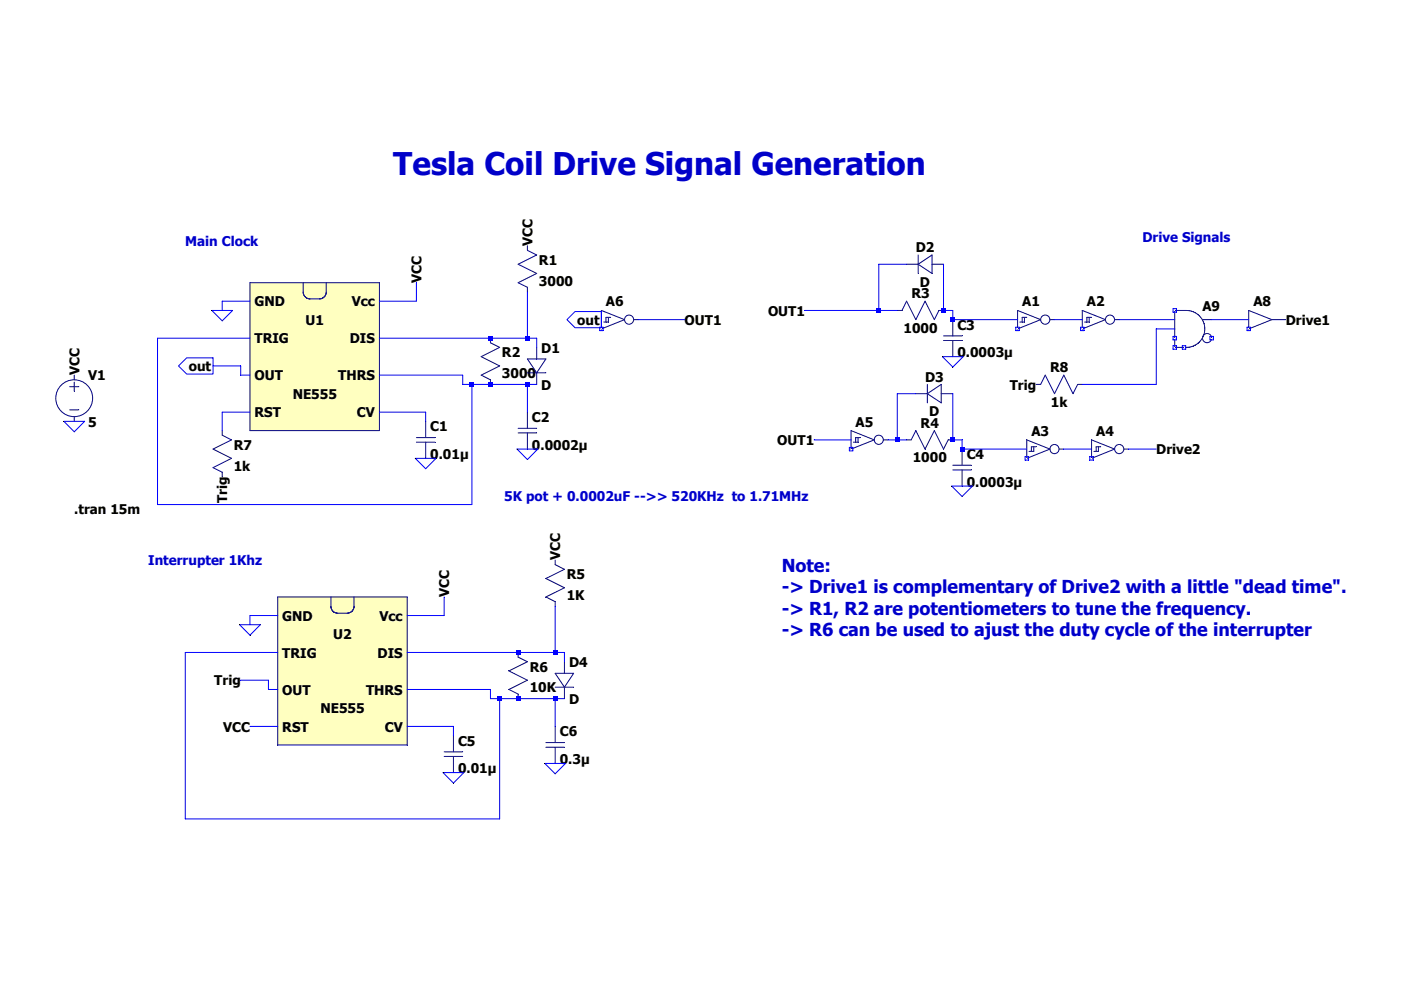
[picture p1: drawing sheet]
<svg xmlns="http://www.w3.org/2000/svg" width="297mm" height="210mm" viewBox="0 0 297 210" stroke-linecap="round" stroke-linejoin="round" font-family="sans-serif">
<defs><g id="words">
<text font-size="6.6" fill="#0000c8" x="83.4" y="37.1">Tesla Coil Drive Signal Generation</text>
<g font-size="3.8" fill="#0000c8">
<text x="165.7" y="121.3">Note:</text>
<text x="165.7" y="125.8">-&gt; Drive1 is complementary of Drive2 with a little &quot;dead time&quot;.</text>
<text x="165.7" y="130.3">-&gt; R1, R2 are potentiometers to tune the frequency.</text>
<text x="165.7" y="134.9">-&gt; R6 can be used to ajust the duty cycle of the interrupter</text>
</g>
<g font-size="2.8" fill="#0000c8">
<text x="39.3" y="52.3">Main Clock</text>
<text x="242.2" y="51.3">Drive Signals</text>
<text x="106.9" y="106.2">5K pot + 0.0002uF --&gt;&gt; 520KHz to 1.71MHz</text>
<text x="31.4" y="119.9">Interrupter 1Khz</text>
</g>
<g font-size="2.8">
<text x="112.9" y="52.1" transform="rotate(-90 112.9 52.1)">VCC</text>
<text x="194.2" y="53.5">D2</text>
<text x="89.4" y="60" transform="rotate(-90 89.4 60)">VCC</text>
<text x="114.3" y="56.2">R1</text>
<text x="54" y="65">GND</text>
<text x="74.6" y="65">Vcc</text>
<text x="114.3" y="60.6">3000</text>
<text x="128.5" y="65">A6</text>
<text x="193.2" y="63.3">R3</text>
<text x="195" y="60.8">D</text>
<text x="216.7" y="65">A1</text>
<text x="230.4" y="65">A2</text>
<text x="254.9" y="66">A9</text>
<text x="265.7" y="65">A8</text>
<text x="64.8" y="68.9">U1</text>
<text x="122.4" y="68.9">out</text>
<text x="145.2" y="68.9">OUT1</text>
<text x="162.8" y="67">OUT1</text>
<text x="191.6" y="70.6">1000</text>
<text x="203" y="69.9">C3</text>
<text x="272.6" y="68.9">Drive1</text>
<text x="54" y="72.9">TRIG</text>
<text x="74.2" y="72.9">DIS</text>
<text x="106.4" y="75.8">R2</text>
<text x="114.8" y="74.8">D1</text>
<text x="203" y="75.8">0.0003µ</text>
<text x="16.8" y="79.6" transform="rotate(-90 16.8 79.6)">VCC</text>
<text x="18.7" y="80.7">V1</text>
<text x="40" y="78.7">out</text>
<text x="54" y="80.7">OUT</text>
<text x="71.7" y="80.7">THRS</text>
<text x="106.4" y="80.2">3000</text>
<text x="114.8" y="82.7">D</text>
<text x="196.1" y="80.9">D3</text>
<text x="214.1" y="82.7">Trig</text>
<text x="222.6" y="79">R8</text>
<text x="54" y="88.5">RST</text>
<text x="62.1" y="84.6">NE555</text>
<text x="75.7" y="88.5">CV</text>
<text x="112.8" y="89.5">C2</text>
<text x="197" y="88.3">D</text>
<text x="222.8" y="86.3">1k</text>
<text x="18.7" y="90.5">5</text>
<text x="49.6" y="95.4">R7</text>
<text x="91.2" y="91.5">C1</text>
<text x="112.8" y="95.4">0.0002µ</text>
<text x="164.8" y="94.4">OUT1</text>
<text x="181.4" y="90.5">A5</text>
<text x="195.2" y="90.7">R4</text>
<text x="218.7" y="92.5">A3</text>
<text x="232.4" y="92.5">A4</text>
<text x="49.6" y="99.8">1k</text>
<text x="91.2" y="97.4">0.01µ</text>
<text x="193.5" y="98.1">1000</text>
<text x="205" y="97.4">C4</text>
<text x="245.1" y="96.4">Drive2</text>
<text x="48.2" y="106.8" transform="rotate(-90 48.2 106.8)">Trig</text>
<text x="205" y="103.3">0.0003µ</text>
<text x="15.7" y="109.1">.tran 15m</text>
<text x="118.8" y="118.8" transform="rotate(-90 118.8 118.8)">VCC</text>
<text x="120.2" y="122.9">R5</text>
<text x="59.9" y="131.7">GND</text>
<text x="80.5" y="131.7">Vcc</text>
<text x="95.2" y="126.6" transform="rotate(-90 95.2 126.6)">VCC</text>
<text x="120.2" y="127.3">1K</text>
<text x="70.7" y="135.6">U2</text>
<text x="59.9" y="139.5">TRIG</text>
<text x="80" y="139.5">DIS</text>
<text x="112.3" y="142.5">R6</text>
<text x="120.6" y="141.5">D4</text>
<text x="45.4" y="145.4">Trig</text>
<text x="59.9" y="147.4">OUT</text>
<text x="77.6" y="147.4">THRS</text>
<text x="112.3" y="146.9">10K</text>
<text x="120.6" y="149.3">D</text>
<text x="47.3" y="155.2">VCC</text>
<text x="59.9" y="155.2">RST</text>
<text x="67.9" y="151.3">NE555</text>
<text x="81.6" y="155.2">CV</text>
<text x="97.1" y="158.1">C5</text>
<text x="118.7" y="156.2">C6</text>
<text x="97.1" y="164">0.01µ</text>
<text x="118.7" y="162.1">0.3µ</text>
</g>
</g></defs>
<path d="M53 60h27.5v31.3h-27.5z" fill="#ffffc0"/>
<path d="M53 60h27.5" fill="none" stroke="#00007e" stroke-width=".21"/>
<path d="M80.5 60v31.3" fill="none" stroke="#00007e" stroke-width=".21"/>
<path d="M53 91.3h27.5" fill="none" stroke="#00007e" stroke-width=".21"/>
<path d="M53 60v31.3" fill="none" stroke="#00007e" stroke-width=".21"/>
<path d="M64.3 60v1.9" fill="none" stroke="#00007e" stroke-width=".21"/>
<path d="M69.2 60v1.9" fill="none" stroke="#00007e" stroke-width=".21"/>
<path d="M65.7 63.4h2" fill="none" stroke="#00007e" stroke-width=".21"/>
<path d="M65.7 63.4h.1" fill="none" stroke="#00007e" stroke-width=".21"/>
<path d="M65.6 63.4h.1" fill="none" stroke="#00007e" stroke-width=".21"/>
<path d="M65.5 63.4h.1" fill="none" stroke="#00007e" stroke-width=".21"/>
<path d="M65.5 63.4h.1" fill="none" stroke="#00007e" stroke-width=".21"/>
<path d="M65.4 63.4h.1" fill="none" stroke="#00007e" stroke-width=".21"/>
<path d="M65.3 63.3l.1 .1" fill="none" stroke="#00007e" stroke-width=".21"/>
<path d="M65.3 63.3h.1" fill="none" stroke="#00007e" stroke-width=".21"/>
<path d="M65.2 63.3h.1" fill="none" stroke="#00007e" stroke-width=".21"/>
<path d="M65.1 63.2l.1 .1" fill="none" stroke="#00007e" stroke-width=".21"/>
<path d="M65 63.2h.1" fill="none" stroke="#00007e" stroke-width=".21"/>
<path d="M65 63.2h.1" fill="none" stroke="#00007e" stroke-width=".21"/>
<path d="M64.9 63.1l.1 .1" fill="none" stroke="#00007e" stroke-width=".21"/>
<path d="M64.9 63.1h.1" fill="none" stroke="#00007e" stroke-width=".21"/>
<path d="M64.8 63.1h.1" fill="none" stroke="#00007e" stroke-width=".21"/>
<path d="M64.8 63v.1" fill="none" stroke="#00007e" stroke-width=".21"/>
<path d="M64.7 63h.1" fill="none" stroke="#00007e" stroke-width=".21"/>
<path d="M64.7 62.9v.1" fill="none" stroke="#00007e" stroke-width=".21"/>
<path d="M64.6 62.9h.1" fill="none" stroke="#00007e" stroke-width=".21"/>
<path d="M64.6 62.8v.1" fill="none" stroke="#00007e" stroke-width=".21"/>
<path d="M64.5 62.7l.1 .1" fill="none" stroke="#00007e" stroke-width=".21"/>
<path d="M64.5 62.7h.1" fill="none" stroke="#00007e" stroke-width=".21"/>
<path d="M64.4 62.6l.1 .1" fill="none" stroke="#00007e" stroke-width=".21"/>
<path d="M64.4 62.5v.1" fill="none" stroke="#00007e" stroke-width=".21"/>
<path d="M64.4 62.5h.1" fill="none" stroke="#00007e" stroke-width=".21"/>
<path d="M64.4 62.4v.1" fill="none" stroke="#00007e" stroke-width=".21"/>
<path d="M64.3 62.4h.1" fill="none" stroke="#00007e" stroke-width=".21"/>
<path d="M64.3 62.3v.1" fill="none" stroke="#00007e" stroke-width=".21"/>
<path d="M64.3 62.2v.1" fill="none" stroke="#00007e" stroke-width=".21"/>
<path d="M64.3 62.1v.1" fill="none" stroke="#00007e" stroke-width=".21"/>
<path d="M64.3 62.1h.1" fill="none" stroke="#00007e" stroke-width=".21"/>
<path d="M64.3 62v.1" fill="none" stroke="#00007e" stroke-width=".21"/>
<path d="M64.3 61.9v.1" fill="none" stroke="#00007e" stroke-width=".21"/>
<path d="M69.2 61.9v.1" fill="none" stroke="#00007e" stroke-width=".21"/>
<path d="M69.2 62v.1" fill="none" stroke="#00007e" stroke-width=".21"/>
<path d="M69.2 62.1h.1" fill="none" stroke="#00007e" stroke-width=".21"/>
<path d="M69.2 62.1l-.1 .1" fill="none" stroke="#00007e" stroke-width=".21"/>
<path d="M69.1 62.2v.1" fill="none" stroke="#00007e" stroke-width=".21"/>
<path d="M69.1 62.3v.1" fill="none" stroke="#00007e" stroke-width=".21"/>
<path d="M69.1 62.4h.1" fill="none" stroke="#00007e" stroke-width=".21"/>
<path d="M69.1 62.4v.1" fill="none" stroke="#00007e" stroke-width=".21"/>
<path d="M69.1 62.5h-.1" fill="none" stroke="#00007e" stroke-width=".21"/>
<path d="M69 62.5v.1" fill="none" stroke="#00007e" stroke-width=".21"/>
<path d="M69 62.6v.1" fill="none" stroke="#00007e" stroke-width=".21"/>
<path d="M69 62.7h-.1" fill="none" stroke="#00007e" stroke-width=".21"/>
<path d="M68.9 62.7v.1" fill="none" stroke="#00007e" stroke-width=".21"/>
<path d="M68.9 62.8v.1" fill="none" stroke="#00007e" stroke-width=".21"/>
<path d="M68.9 62.9h-.1" fill="none" stroke="#00007e" stroke-width=".21"/>
<path d="M68.8 62.9l-.1 .1" fill="none" stroke="#00007e" stroke-width=".21"/>
<path d="M68.7 63h.1" fill="none" stroke="#00007e" stroke-width=".21"/>
<path d="M68.7 63l-.1 .1" fill="none" stroke="#00007e" stroke-width=".21"/>
<path d="M68.6 63.1h.1" fill="none" stroke="#00007e" stroke-width=".21"/>
<path d="M68.6 63.1h-.1" fill="none" stroke="#00007e" stroke-width=".21"/>
<path d="M68.5 63.1v.1" fill="none" stroke="#00007e" stroke-width=".21"/>
<path d="M68.5 63.2h-.1" fill="none" stroke="#00007e" stroke-width=".21"/>
<path d="M68.4 63.2h-.1" fill="none" stroke="#00007e" stroke-width=".21"/>
<path d="M68.3 63.2v.1" fill="none" stroke="#00007e" stroke-width=".21"/>
<path d="M68.3 63.3h-.1" fill="none" stroke="#00007e" stroke-width=".21"/>
<path d="M68.2 63.3h-.1" fill="none" stroke="#00007e" stroke-width=".21"/>
<path d="M68.1 63.3v.1" fill="none" stroke="#00007e" stroke-width=".21"/>
<path d="M68.1 63.4h-.1" fill="none" stroke="#00007e" stroke-width=".21"/>
<path d="M67.9 63.4h.1" fill="none" stroke="#00007e" stroke-width=".21"/>
<path d="M67.9 63.4h.1" fill="none" stroke="#00007e" stroke-width=".21"/>
<path d="M67.8 63.4h.1" fill="none" stroke="#00007e" stroke-width=".21"/>
<path d="M67.7 63.4h.1" fill="none" stroke="#00007e" stroke-width=".21"/>
<path d="M90.3 93.8v3.4" fill="none" stroke="#00007e" stroke-width=".21"/>
<path d="M90.3 89.4v3.4" fill="none" stroke="#00007e" stroke-width=".21"/>
<path d="M88.3 92.8h3.9" fill="none" stroke="#00007e" stroke-width=".21"/>
<path d="M88.3 93.8h3.9" fill="none" stroke="#00007e" stroke-width=".21"/>
<path d="M111.8 60.9v1" fill="none" stroke="#00007e" stroke-width=".21"/>
<path d="M109.9 60l1.9 .9" fill="none" stroke="#00007e" stroke-width=".21"/>
<path d="M113.8 58l-3.9 2" fill="none" stroke="#00007e" stroke-width=".21"/>
<path d="M109.9 56l3.9 2" fill="none" stroke="#00007e" stroke-width=".21"/>
<path d="M113.8 54.1l-3.9 1.9" fill="none" stroke="#00007e" stroke-width=".21"/>
<path d="M111.8 52.1v1" fill="none" stroke="#00007e" stroke-width=".21"/>
<path d="M111.8 53.1l2 1" fill="none" stroke="#00007e" stroke-width=".21"/>
<path d="M104 80.6v.9" fill="none" stroke="#00007e" stroke-width=".21"/>
<path d="M102 79.6l2 1" fill="none" stroke="#00007e" stroke-width=".21"/>
<path d="M105.9 77.6l-3.9 2" fill="none" stroke="#00007e" stroke-width=".21"/>
<path d="M102 75.6l3.9 2" fill="none" stroke="#00007e" stroke-width=".21"/>
<path d="M105.9 73.7l-3.9 1.9" fill="none" stroke="#00007e" stroke-width=".21"/>
<path d="M104 71.7v1" fill="none" stroke="#00007e" stroke-width=".21"/>
<path d="M104 72.7l1.9 1" fill="none" stroke="#00007e" stroke-width=".21"/>
<path d="M111.8 79.1h3.9" fill="none" stroke="#00007e" stroke-width=".21"/>
<path d="M111.8 76.1h3.9" fill="none" stroke="#00007e" stroke-width=".21"/>
<path d="M115.7 76.1l-1.9 3" fill="none" stroke="#00007e" stroke-width=".21"/>
<path d="M111.8 76.1l2 3" fill="none" stroke="#00007e" stroke-width=".21"/>
<path d="M113.8 73.7v2.4" fill="none" stroke="#00007e" stroke-width=".21"/>
<path d="M113.8 79.1v2.4" fill="none" stroke="#00007e" stroke-width=".21"/>
<path d="M111.8 91.8v3.4" fill="none" stroke="#00007e" stroke-width=".21"/>
<path d="M111.8 87.4v3.4" fill="none" stroke="#00007e" stroke-width=".21"/>
<path d="M109.9 90.8h3.9" fill="none" stroke="#00007e" stroke-width=".21"/>
<path d="M109.9 91.8h3.9" fill="none" stroke="#00007e" stroke-width=".21"/>
<path d="M14.8 82h1.9" fill="none" stroke="#00007e" stroke-width=".21"/>
<path d="M14.8 86.9h1.9" fill="none" stroke="#00007e" stroke-width=".21"/>
<path d="M15.7 81v2" fill="none" stroke="#00007e" stroke-width=".21"/>
<path d="M15.7 88.4v1" fill="none" stroke="#00007e" stroke-width=".21"/>
<path d="M15.7 79.6v1" fill="none" stroke="#00007e" stroke-width=".21"/>
<g fill="none" stroke="#00007e" stroke-width=".21">
<path d="M202 72.2v3.4"/>
<circle cx="15.7" cy="84.5" r="3.9"/>
</g>
<path d="M202 67.8v3.4" fill="none" stroke="#00007e" stroke-width=".21"/>
<path d="M200 71.2h4" fill="none" stroke="#00007e" stroke-width=".21"/>
<path d="M200 72.2h4" fill="none" stroke="#00007e" stroke-width=".21"/>
<path d="M190.2 65.8h1" fill="none" stroke="#00007e" stroke-width=".21"/>
<path d="M192.2 63.9l-1 1.9" fill="none" stroke="#00007e" stroke-width=".21"/>
<path d="M192.2 63.9l2 3.9" fill="none" stroke="#00007e" stroke-width=".21"/>
<path d="M196.1 63.9l-1.9 3.9" fill="none" stroke="#00007e" stroke-width=".21"/>
<path d="M196.1 63.9l2 3.9" fill="none" stroke="#00007e" stroke-width=".21"/>
<path d="M199.1 65.8h.9" fill="none" stroke="#00007e" stroke-width=".21"/>
<path d="M199.1 65.8l-1 2" fill="none" stroke="#00007e" stroke-width=".21"/>
<path d="M216.2 68.3h1" fill="none" stroke="#00007e" stroke-width=".21"/>
<path d="M216.7 67.3h1" fill="none" stroke="#00007e" stroke-width=".21"/>
<path d="M216.7 67.3v1" fill="none" stroke="#00007e" stroke-width=".21"/>
<path d="M217.2 67.3v1" fill="none" stroke="#00007e" stroke-width=".21"/>
<path d="M215.7 65.8l4.9 2" fill="none" stroke="#00007e" stroke-width=".21"/>
<path d="M220.6 67.8l-4.9 2" fill="none" stroke="#00007e" stroke-width=".21"/>
<path d="M215.7 65.8v4" fill="none" stroke="#00007e" stroke-width=".21"/>
<path d="M222.6 67.8h1" fill="none" stroke="#00007e" stroke-width=".21"/>
<circle cx="221.6" cy="67.8" r=".98" fill="none" stroke="#00007e" stroke-width=".21"/>
<path d="M215.4 69.4h.7" fill="none" stroke="#00f" stroke-width=".21"/>
<path d="M216.1 69.4v.7" fill="none" stroke="#00f" stroke-width=".21"/>
<path d="M215.4 70.1h.7" fill="none" stroke="#00f" stroke-width=".21"/>
<path d="M215.4 69.4v.7" fill="none" stroke="#00f" stroke-width=".21"/>
<path d="M230 68.3h.9" fill="none" stroke="#00007e" stroke-width=".21"/>
<path d="M230.4 67.3h1" fill="none" stroke="#00007e" stroke-width=".21"/>
<path d="M230.4 67.3v1" fill="none" stroke="#00007e" stroke-width=".21"/>
<path d="M230.9 67.3v1" fill="none" stroke="#00007e" stroke-width=".21"/>
<path d="M229.5 65.8l4.9 2" fill="none" stroke="#00007e" stroke-width=".21"/>
<path d="M234.4 67.8l-4.9 2" fill="none" stroke="#00007e" stroke-width=".21"/>
<path d="M229.5 65.8v4" fill="none" stroke="#00007e" stroke-width=".21"/>
<path d="M236.3 67.8h1" fill="none" stroke="#00007e" stroke-width=".21"/>
<circle cx="235.3" cy="67.8" r=".97" fill="none" stroke="#00007e" stroke-width=".21"/>
<path d="M229.1 69.4h.7" fill="none" stroke="#00f" stroke-width=".21"/>
<path d="M229.8 69.4v.7" fill="none" stroke="#00f" stroke-width=".21"/>
<path d="M229.1 70.1h.7" fill="none" stroke="#00f" stroke-width=".21"/>
<path d="M229.1 69.4v.7" fill="none" stroke="#00f" stroke-width=".21"/>
<path d="M204 99.7v3.4" fill="none" stroke="#00007e" stroke-width=".21"/>
<path d="M204 95.3v3.4" fill="none" stroke="#00007e" stroke-width=".21"/>
<path d="M202 98.7h3.9" fill="none" stroke="#00007e" stroke-width=".21"/>
<path d="M202 99.7h3.9" fill="none" stroke="#00007e" stroke-width=".21"/>
<path d="M192.2 93.3h1" fill="none" stroke="#00007e" stroke-width=".21"/>
<path d="M194.2 91.3l-1 2" fill="none" stroke="#00007e" stroke-width=".21"/>
<path d="M194.2 91.3l1.9 3.9" fill="none" stroke="#00007e" stroke-width=".21"/>
<path d="M198.1 91.3l-2 3.9" fill="none" stroke="#00007e" stroke-width=".21"/>
<path d="M198.1 91.3l1.9 3.9" fill="none" stroke="#00007e" stroke-width=".21"/>
<path d="M201 93.3h1" fill="none" stroke="#00007e" stroke-width=".21"/>
<path d="M201 93.3l-1 2" fill="none" stroke="#00007e" stroke-width=".21"/>
<path d="M218.2 95.7h1" fill="none" stroke="#00007e" stroke-width=".21"/>
<path d="M218.7 94.8h1" fill="none" stroke="#00007e" stroke-width=".21"/>
<path d="M218.7 94.8v.9" fill="none" stroke="#00007e" stroke-width=".21"/>
<path d="M219.2 94.8v.9" fill="none" stroke="#00007e" stroke-width=".21"/>
<path d="M217.7 93.3l4.9 2" fill="none" stroke="#00007e" stroke-width=".21"/>
<path d="M222.6 95.2l-4.9 2" fill="none" stroke="#00007e" stroke-width=".21"/>
<path d="M217.7 93.3v3.9" fill="none" stroke="#00007e" stroke-width=".21"/>
<path d="M224.6 95.2h.9" fill="none" stroke="#00007e" stroke-width=".21"/>
<circle cx="223.6" cy="95.2" r=".97" fill="none" stroke="#00007e" stroke-width=".21"/>
<path d="M217.3 96.9h.8" fill="none" stroke="#00f" stroke-width=".21"/>
<path d="M218.1 96.9v.7" fill="none" stroke="#00f" stroke-width=".21"/>
<path d="M217.3 97.6h.8" fill="none" stroke="#00f" stroke-width=".21"/>
<path d="M217.3 96.9v.7" fill="none" stroke="#00f" stroke-width=".21"/>
<path d="M231.9 95.7h1" fill="none" stroke="#00007e" stroke-width=".21"/>
<path d="M232.4 94.8h1" fill="none" stroke="#00007e" stroke-width=".21"/>
<path d="M232.4 94.8v.9" fill="none" stroke="#00007e" stroke-width=".21"/>
<path d="M232.9 94.8v.9" fill="none" stroke="#00007e" stroke-width=".21"/>
<path d="M231.4 93.3l4.9 2" fill="none" stroke="#00007e" stroke-width=".21"/>
<path d="M236.3 95.2l-4.9 2" fill="none" stroke="#00007e" stroke-width=".21"/>
<path d="M231.4 93.3v3.9" fill="none" stroke="#00007e" stroke-width=".21"/>
<path d="M238.3 95.2h1" fill="none" stroke="#00007e" stroke-width=".21"/>
<circle cx="237.3" cy="95.2" r=".98" fill="none" stroke="#00007e" stroke-width=".21"/>
<path d="M231.1 96.9h.7" fill="none" stroke="#00f" stroke-width=".21"/>
<path d="M231.8 96.9v.7" fill="none" stroke="#00f" stroke-width=".21"/>
<path d="M231.1 97.6h.7" fill="none" stroke="#00f" stroke-width=".21"/>
<path d="M231.1 96.9v.7" fill="none" stroke="#00f" stroke-width=".21"/>
<path d="M180.9 93.8h1" fill="none" stroke="#00007e" stroke-width=".21"/>
<path d="M181.4 92.8h1" fill="none" stroke="#00007e" stroke-width=".21"/>
<path d="M181.4 92.8v1" fill="none" stroke="#00007e" stroke-width=".21"/>
<path d="M181.9 92.8v1" fill="none" stroke="#00007e" stroke-width=".21"/>
<path d="M180.4 91.3l5 2" fill="none" stroke="#00007e" stroke-width=".21"/>
<path d="M185.4 93.3l-5 1.9" fill="none" stroke="#00007e" stroke-width=".21"/>
<path d="M180.4 91.3v3.9" fill="none" stroke="#00007e" stroke-width=".21"/>
<path d="M187.3 93.3h1" fill="none" stroke="#00007e" stroke-width=".21"/>
<circle cx="186.3" cy="93.3" r=".97" fill="none" stroke="#00007e" stroke-width=".21"/>
<path d="M180.1 94.9h.7" fill="none" stroke="#00f" stroke-width=".21"/>
<path d="M180.8 94.9v.7" fill="none" stroke="#00f" stroke-width=".21"/>
<path d="M180.1 95.6h.7" fill="none" stroke="#00f" stroke-width=".21"/>
<path d="M180.1 94.9v.7" fill="none" stroke="#00f" stroke-width=".21"/>
<path d="M128 68.3h1" fill="none" stroke="#00007e" stroke-width=".21"/>
<path d="M128.5 67.3h1" fill="none" stroke="#00007e" stroke-width=".21"/>
<path d="M128.5 67.3v1" fill="none" stroke="#00007e" stroke-width=".21"/>
<path d="M129 67.3v1" fill="none" stroke="#00007e" stroke-width=".21"/>
<path d="M127.5 65.8l4.9 2" fill="none" stroke="#00007e" stroke-width=".21"/>
<path d="M132.4 67.8l-4.9 2" fill="none" stroke="#00007e" stroke-width=".21"/>
<path d="M127.5 65.8v4" fill="none" stroke="#00007e" stroke-width=".21"/>
<path d="M134.4 67.8h1" fill="none" stroke="#00007e" stroke-width=".21"/>
<circle cx="133.4" cy="67.8" r=".97" fill="none" stroke="#00007e" stroke-width=".21"/>
<path d="M127.1 69.4h.8" fill="none" stroke="#00f" stroke-width=".21"/>
<path d="M127.9 69.4v.7" fill="none" stroke="#00f" stroke-width=".21"/>
<path d="M127.1 70.1h.8" fill="none" stroke="#00f" stroke-width=".21"/>
<path d="M127.1 69.4v.7" fill="none" stroke="#00f" stroke-width=".21"/>
<path d="M194.7 54.1v3.9" fill="none" stroke="#00007e" stroke-width=".21"/>
<path d="M197.6 54.1v3.9" fill="none" stroke="#00007e" stroke-width=".21"/>
<path d="M194.7 56l2.9 2" fill="none" stroke="#00007e" stroke-width=".21"/>
<path d="M197.6 54.1l-2.9 1.9" fill="none" stroke="#00007e" stroke-width=".21"/>
<path d="M197.6 56h2.4" fill="none" stroke="#00007e" stroke-width=".21"/>
<path d="M192.2 56h2.5" fill="none" stroke="#00007e" stroke-width=".21"/>
<path d="M196.6 81.5v3.9" fill="none" stroke="#00007e" stroke-width=".21"/>
<path d="M199.6 81.5v3.9" fill="none" stroke="#00007e" stroke-width=".21"/>
<path d="M196.6 83.5l3 1.9" fill="none" stroke="#00007e" stroke-width=".21"/>
<path d="M199.6 81.5l-3 2" fill="none" stroke="#00007e" stroke-width=".21"/>
<path d="M199.6 83.5h2.4" fill="none" stroke="#00007e" stroke-width=".21"/>
<path d="M194.2 83.5h2.4" fill="none" stroke="#00007e" stroke-width=".21"/>
<path d="M58.9 126.6h27.4v31.4h-27.4z" fill="#ffffc0"/>
<path d="M58.9 126.6h27.4" fill="none" stroke="#00007e" stroke-width=".21"/>
<path d="M86.3 126.6v31.4" fill="none" stroke="#00007e" stroke-width=".21"/>
<path d="M58.9 158h27.4" fill="none" stroke="#00007e" stroke-width=".21"/>
<path d="M58.9 126.6v31.4" fill="none" stroke="#00007e" stroke-width=".21"/>
<path d="M70.2 126.6v2" fill="none" stroke="#00007e" stroke-width=".21"/>
<path d="M75.1 126.6v2" fill="none" stroke="#00007e" stroke-width=".21"/>
<path d="M71.6 130.1h2" fill="none" stroke="#00007e" stroke-width=".21"/>
<path d="M71.6 130v.1" fill="none" stroke="#00007e" stroke-width=".21"/>
<path d="M71.5 130h.1" fill="none" stroke="#00007e" stroke-width=".21"/>
<path d="M71.4 130h.1" fill="none" stroke="#00007e" stroke-width=".21"/>
<path d="M71.3 130h.1" fill="none" stroke="#00007e" stroke-width=".21"/>
<path d="M71.3 130h.1" fill="none" stroke="#00007e" stroke-width=".21"/>
<path d="M71.2 130h.1" fill="none" stroke="#00007e" stroke-width=".21"/>
<path d="M71.1 130h.1" fill="none" stroke="#00007e" stroke-width=".21"/>
<path d="M71.1 129.9v.1" fill="none" stroke="#00007e" stroke-width=".21"/>
<path d="M71 129.9h.1" fill="none" stroke="#00007e" stroke-width=".21"/>
<path d="M70.9 129.9h.1" fill="none" stroke="#00007e" stroke-width=".21"/>
<path d="M70.9 129.9h.1" fill="none" stroke="#00007e" stroke-width=".21"/>
<path d="M70.8 129.8l.1 .1" fill="none" stroke="#00007e" stroke-width=".21"/>
<path d="M70.8 129.8h.1" fill="none" stroke="#00007e" stroke-width=".21"/>
<path d="M70.7 129.7l.1 .1" fill="none" stroke="#00007e" stroke-width=".21"/>
<path d="M70.6 129.7h.1" fill="none" stroke="#00007e" stroke-width=".21"/>
<path d="M70.6 129.6v.1" fill="none" stroke="#00007e" stroke-width=".21"/>
<path d="M70.5 129.6h.1" fill="none" stroke="#00007e" stroke-width=".21"/>
<path d="M70.5 129.5v.1" fill="none" stroke="#00007e" stroke-width=".21"/>
<path d="M70.4 129.5h.1" fill="none" stroke="#00007e" stroke-width=".21"/>
<path d="M70.4 129.4v.1" fill="none" stroke="#00007e" stroke-width=".21"/>
<path d="M70.4 129.3v.1" fill="none" stroke="#00007e" stroke-width=".21"/>
<path d="M70.3 129.3h.1" fill="none" stroke="#00007e" stroke-width=".21"/>
<path d="M70.3 129.2v.1" fill="none" stroke="#00007e" stroke-width=".21"/>
<path d="M70.3 129.2h.1" fill="none" stroke="#00007e" stroke-width=".21"/>
<path d="M70.2 129.1l.1 .1" fill="none" stroke="#00007e" stroke-width=".21"/>
<path d="M70.2 129v.1" fill="none" stroke="#00007e" stroke-width=".21"/>
<path d="M70.2 128.9v.1" fill="none" stroke="#00007e" stroke-width=".21"/>
<path d="M70.2 128.9h.1" fill="none" stroke="#00007e" stroke-width=".21"/>
<path d="M70.2 128.8v.1" fill="none" stroke="#00007e" stroke-width=".21"/>
<path d="M70.2 128.7v.1" fill="none" stroke="#00007e" stroke-width=".21"/>
<path d="M70.2 128.7h.1" fill="none" stroke="#00007e" stroke-width=".21"/>
<path d="M70.2 128.6v.1" fill="none" stroke="#00007e" stroke-width=".21"/>
<path d="M75.1 128.6v.1" fill="none" stroke="#00007e" stroke-width=".21"/>
<path d="M75.1 128.7h.1" fill="none" stroke="#00007e" stroke-width=".21"/>
<path d="M75.1 128.7l-.1 .1" fill="none" stroke="#00007e" stroke-width=".21"/>
<path d="M75 128.8v.1" fill="none" stroke="#00007e" stroke-width=".21"/>
<path d="M75 128.9h.1" fill="none" stroke="#00007e" stroke-width=".21"/>
<path d="M75 128.9v.1" fill="none" stroke="#00007e" stroke-width=".21"/>
<path d="M75 129v.1" fill="none" stroke="#00007e" stroke-width=".21"/>
<path d="M75 129.1l-.1 .1" fill="none" stroke="#00007e" stroke-width=".21"/>
<path d="M74.9 129.2h.1" fill="none" stroke="#00007e" stroke-width=".21"/>
<path d="M74.9 129.2v.1" fill="none" stroke="#00007e" stroke-width=".21"/>
<path d="M74.9 129.3h-.1" fill="none" stroke="#00007e" stroke-width=".21"/>
<path d="M74.8 129.3v.1" fill="none" stroke="#00007e" stroke-width=".21"/>
<path d="M74.8 129.4v.1" fill="none" stroke="#00007e" stroke-width=".21"/>
<path d="M74.8 129.5h-.1" fill="none" stroke="#00007e" stroke-width=".21"/>
<path d="M74.7 129.5v.1" fill="none" stroke="#00007e" stroke-width=".21"/>
<path d="M74.7 129.6h-.1" fill="none" stroke="#00007e" stroke-width=".21"/>
<path d="M74.6 129.6v.1" fill="none" stroke="#00007e" stroke-width=".21"/>
<path d="M74.6 129.7h-.1" fill="none" stroke="#00007e" stroke-width=".21"/>
<path d="M74.5 129.7v.1" fill="none" stroke="#00007e" stroke-width=".21"/>
<path d="M74.5 129.8h-.1" fill="none" stroke="#00007e" stroke-width=".21"/>
<path d="M74.4 129.8l-.1 .1" fill="none" stroke="#00007e" stroke-width=".21"/>
<path d="M74.3 129.9h.1" fill="none" stroke="#00007e" stroke-width=".21"/>
<path d="M74.3 129.9h-.1" fill="none" stroke="#00007e" stroke-width=".21"/>
<path d="M74.2 129.9h-.1" fill="none" stroke="#00007e" stroke-width=".21"/>
<path d="M74.1 129.9v.1" fill="none" stroke="#00007e" stroke-width=".21"/>
<path d="M74.1 130h-.1" fill="none" stroke="#00007e" stroke-width=".21"/>
<path d="M74 130h.1" fill="none" stroke="#00007e" stroke-width=".21"/>
<path d="M74 130h-.1" fill="none" stroke="#00007e" stroke-width=".21"/>
<path d="M73.9 130h-.1" fill="none" stroke="#00007e" stroke-width=".21"/>
<path d="M73.7 130h.1" fill="none" stroke="#00007e" stroke-width=".21"/>
<path d="M73.7 130h.1" fill="none" stroke="#00007e" stroke-width=".21"/>
<path d="M73.7 130l-.1 .1" fill="none" stroke="#00007e" stroke-width=".21"/>
<path d="M96.1 160.4v3.5" fill="none" stroke="#00007e" stroke-width=".21"/>
<path d="M96.1 156v3.5" fill="none" stroke="#00007e" stroke-width=".21"/>
<path d="M94.2 159.5h3.9" fill="none" stroke="#00007e" stroke-width=".21"/>
<path d="M94.2 160.4h3.9" fill="none" stroke="#00007e" stroke-width=".21"/>
<path d="M117.7 127.6v1" fill="none" stroke="#00007e" stroke-width=".21"/>
<path d="M115.7 126.6l2 1" fill="none" stroke="#00007e" stroke-width=".21"/>
<path d="M119.7 124.7l-4 1.9" fill="none" stroke="#00007e" stroke-width=".21"/>
<path d="M115.7 122.7l4 2" fill="none" stroke="#00007e" stroke-width=".21"/>
<path d="M119.7 120.8l-4 1.9" fill="none" stroke="#00007e" stroke-width=".21"/>
<path d="M117.7 118.8v1" fill="none" stroke="#00007e" stroke-width=".21"/>
<path d="M117.7 119.8l2 1" fill="none" stroke="#00007e" stroke-width=".21"/>
<path d="M109.9 147.2v1" fill="none" stroke="#00007e" stroke-width=".21"/>
<path d="M107.9 146.2l2 1" fill="none" stroke="#00007e" stroke-width=".21"/>
<path d="M111.8 144.3l-3.9 1.9" fill="none" stroke="#00007e" stroke-width=".21"/>
<path d="M107.9 142.3l3.9 2" fill="none" stroke="#00007e" stroke-width=".21"/>
<path d="M111.8 140.4l-3.9 1.9" fill="none" stroke="#00007e" stroke-width=".21"/>
<path d="M109.9 138.4v1" fill="none" stroke="#00007e" stroke-width=".21"/>
<path d="M109.9 139.4l1.9 1" fill="none" stroke="#00007e" stroke-width=".21"/>
<path d="M117.7 145.8h3.9" fill="none" stroke="#00007e" stroke-width=".21"/>
<path d="M117.7 142.8h3.9" fill="none" stroke="#00007e" stroke-width=".21"/>
<path d="M121.6 142.8l-1.9 3" fill="none" stroke="#00007e" stroke-width=".21"/>
<path d="M117.7 142.8l2 3" fill="none" stroke="#00007e" stroke-width=".21"/>
<path d="M119.7 140.4v2.4" fill="none" stroke="#00007e" stroke-width=".21"/>
<path d="M119.7 145.8v2.4" fill="none" stroke="#00007e" stroke-width=".21"/>
<path d="M117.7 158.5v3.4" fill="none" stroke="#00007e" stroke-width=".21"/>
<path d="M117.7 154.1v3.4" fill="none" stroke="#00007e" stroke-width=".21"/>
<path d="M115.7 157.5h4" fill="none" stroke="#00007e" stroke-width=".21"/>
<path d="M115.7 158.5h4" fill="none" stroke="#00007e" stroke-width=".21"/>
<path d="M47.1 100.2v.9" fill="none" stroke="#00007e" stroke-width=".21"/>
<path d="M45.2 99.2l1.9 1" fill="none" stroke="#00007e" stroke-width=".21"/>
<path d="M49.1 97.2l-3.9 2" fill="none" stroke="#00007e" stroke-width=".21"/>
<path d="M45.2 95.2l3.9 2" fill="none" stroke="#00007e" stroke-width=".21"/>
<path d="M49.1 93.3l-3.9 2" fill="none" stroke="#00007e" stroke-width=".21"/>
<path d="M47.1 91.3v1" fill="none" stroke="#00007e" stroke-width=".21"/>
<path d="M47.1 92.3l2 1" fill="none" stroke="#00007e" stroke-width=".21"/>
<path d="M264.7 65.8l5 2" fill="none" stroke="#00007e" stroke-width=".21"/>
<path d="M269.7 67.8l-5 2" fill="none" stroke="#00007e" stroke-width=".21"/>
<path d="M264.7 65.8v4" fill="none" stroke="#00007e" stroke-width=".21"/>
<path d="M269.7 67.8h2.9" fill="none" stroke="#00007e" stroke-width=".21"/>
<path d="M264.4 69.4h.7" fill="none" stroke="#00f" stroke-width=".21"/>
<path d="M265.1 69.4v.7" fill="none" stroke="#00f" stroke-width=".21"/>
<path d="M264.4 70.1h.7" fill="none" stroke="#00f" stroke-width=".21"/>
<path d="M264.4 69.4v.7" fill="none" stroke="#00f" stroke-width=".21"/>
<path d="M249.1 65.8h2.4" fill="none" stroke="#00007e" stroke-width=".21"/>
<path d="M249.1 73.7h2.4" fill="none" stroke="#00007e" stroke-width=".21"/>
<path d="M249.1 65.8v7.9" fill="none" stroke="#00007e" stroke-width=".21"/>
<path d="M254.9 67.8h2" fill="none" stroke="#00007e" stroke-width=".21"/>
<g fill="none" stroke="#00007e" stroke-width=".21">
<path d="M251.5 65.8l.4 .1"/>
<circle cx="255.9" cy="71.7" r=".98"/>
</g>
<path d="M251.9 65.9h.4" fill="none" stroke="#00007e" stroke-width=".21"/>
<path d="M252.3 65.9l.4 .1" fill="none" stroke="#00007e" stroke-width=".21"/>
<path d="M252.7 66l.3 .1" fill="none" stroke="#00007e" stroke-width=".21"/>
<path d="M253 66.1l.4 .2" fill="none" stroke="#00007e" stroke-width=".21"/>
<path d="M253.4 66.3l.3 .2" fill="none" stroke="#00007e" stroke-width=".21"/>
<path d="M253.7 66.5l.3 .2" fill="none" stroke="#00007e" stroke-width=".21"/>
<path d="M254 66.7l.3 .3" fill="none" stroke="#00007e" stroke-width=".21"/>
<path d="M254.3 67l.2 .3" fill="none" stroke="#00007e" stroke-width=".21"/>
<path d="M254.5 67.3l.3 .3" fill="none" stroke="#00007e" stroke-width=".21"/>
<path d="M254.8 67.6l.2 .3" fill="none" stroke="#00007e" stroke-width=".21"/>
<path d="M255 67.9l.1 .4" fill="none" stroke="#00007e" stroke-width=".21"/>
<path d="M255.1 68.3l.2 .3" fill="none" stroke="#00007e" stroke-width=".21"/>
<path d="M255.3 68.6l.1 .4" fill="none" stroke="#00007e" stroke-width=".21"/>
<path d="M255.4 69v.4" fill="none" stroke="#00007e" stroke-width=".21"/>
<path d="M255.4 69.4v.4" fill="none" stroke="#00007e" stroke-width=".21"/>
<path d="M255.4 69.8v.3" fill="none" stroke="#00007e" stroke-width=".21"/>
<path d="M255.4 70.1v.4" fill="none" stroke="#00007e" stroke-width=".21"/>
<path d="M255.4 70.5l-.1 .4" fill="none" stroke="#00007e" stroke-width=".21"/>
<path d="M255.3 70.9l-.2 .4" fill="none" stroke="#00007e" stroke-width=".21"/>
<path d="M255.1 71.3l-.1 .3" fill="none" stroke="#00007e" stroke-width=".21"/>
<path d="M255 71.6l-.2 .3" fill="none" stroke="#00007e" stroke-width=".21"/>
<path d="M254.8 71.9l-.3 .4" fill="none" stroke="#00007e" stroke-width=".21"/>
<path d="M254.5 72.3l-.2 .2" fill="none" stroke="#00007e" stroke-width=".21"/>
<path d="M254.3 72.5l-.3 .3" fill="none" stroke="#00007e" stroke-width=".21"/>
<path d="M254 72.8l-.3 .2" fill="none" stroke="#00007e" stroke-width=".21"/>
<path d="M253.7 73l-.3 .2" fill="none" stroke="#00007e" stroke-width=".21"/>
<path d="M253.4 73.2l-.4 .2" fill="none" stroke="#00007e" stroke-width=".21"/>
<path d="M253 73.4l-.3 .1" fill="none" stroke="#00007e" stroke-width=".21"/>
<path d="M252.7 73.5l-.4 .1" fill="none" stroke="#00007e" stroke-width=".21"/>
<path d="M252.3 73.6l-.4 .1" fill="none" stroke="#00007e" stroke-width=".21"/>
<path d="M251.9 73.7h-.4" fill="none" stroke="#00007e" stroke-width=".21"/>
<path d="M248.7 65.5h.7" fill="none" stroke="#00f" stroke-width=".21"/>
<path d="M249.4 65.5v.7" fill="none" stroke="#00f" stroke-width=".21"/>
<path d="M248.7 66.2h.7" fill="none" stroke="#00f" stroke-width=".21"/>
<path d="M248.7 65.5v.7" fill="none" stroke="#00f" stroke-width=".21"/>
<path d="M248.7 71.4h.7" fill="none" stroke="#00f" stroke-width=".21"/>
<path d="M249.4 71.4v.7" fill="none" stroke="#00f" stroke-width=".21"/>
<path d="M248.7 72.1h.7" fill="none" stroke="#00f" stroke-width=".21"/>
<path d="M248.7 71.4v.7" fill="none" stroke="#00f" stroke-width=".21"/>
<path d="M248.7 73.3h.7" fill="none" stroke="#00f" stroke-width=".21"/>
<path d="M249.4 73.3v.8" fill="none" stroke="#00f" stroke-width=".21"/>
<path d="M248.7 74.1h.7" fill="none" stroke="#00f" stroke-width=".21"/>
<path d="M248.7 73.3v.8" fill="none" stroke="#00f" stroke-width=".21"/>
<path d="M256.5 71.4h.8" fill="none" stroke="#00f" stroke-width=".21"/>
<path d="M257.3 71.4v.7" fill="none" stroke="#00f" stroke-width=".21"/>
<path d="M256.5 72.1h.8" fill="none" stroke="#00f" stroke-width=".21"/>
<path d="M256.5 71.4v.7" fill="none" stroke="#00f" stroke-width=".21"/>
<path d="M250.7 73.3h.7" fill="none" stroke="#00f" stroke-width=".21"/>
<path d="M251.4 73.3v.8" fill="none" stroke="#00f" stroke-width=".21"/>
<path d="M250.7 74.1h.7" fill="none" stroke="#00f" stroke-width=".21"/>
<path d="M250.7 73.3v.8" fill="none" stroke="#00f" stroke-width=".21"/>
<path d="M219.7 81.5h.9" fill="none" stroke="#00007e" stroke-width=".21"/>
<path d="M221.6 79.6l-1 1.9" fill="none" stroke="#00007e" stroke-width=".21"/>
<path d="M221.6 79.6l2 3.9" fill="none" stroke="#00007e" stroke-width=".21"/>
<path d="M225.5 79.6l-1.9 3.9" fill="none" stroke="#00007e" stroke-width=".21"/>
<path d="M225.5 79.6l2 3.9" fill="none" stroke="#00007e" stroke-width=".21"/>
<path d="M228.5 81.5h1" fill="none" stroke="#00007e" stroke-width=".21"/>
<path d="M228.5 81.5l-1 2" fill="none" stroke="#00007e" stroke-width=".21"/>
<path d="M186.3 56h5.9M37.8 77.6l1.8-1.7h5.6v3.4h-5.6zM44.9 65.8h4.4l-2.2 2.3zM120.2 67.8l1.7-1.7h5.6v3.4h-5.6zM199.8 75.6h4.4l-2.2 2.3zM13.5 89.4h4.4l-2.2 2.2zM88.1 97.2h4.4l-2.2 2.2zM109.6 95.2h4.4l-2.2 2.3zM201.8 103.1h4.4l-2.2 2.2zM50.8 132.5h4.4l-2.2 2.2zM93.9 163.9h4.4l-2.2 2.2zM115.5 161.9h4.4l-2.2 2.2z" fill="none" stroke="#00f" stroke-width=".21"/>
<path d="M47.1 63.9h5.9" fill="none" stroke="#00f" stroke-width=".21"/>
<path d="M88.3 60v3.9" fill="none" stroke="#00f" stroke-width=".21"/>
<path d="M80.5 63.9h7.8" fill="none" stroke="#00f" stroke-width=".21"/>
<path d="M47.1 63.9v1.9" fill="none" stroke="#00f" stroke-width=".21"/>
<path d="M186.3 56v9.8" fill="none" stroke="#00f" stroke-width=".21"/>
<path d="M170.6 65.8h15.7" fill="none" stroke="#00f" stroke-width=".21"/>
<path d="M186.3 65.8h3.9" fill="none" stroke="#00f" stroke-width=".21"/>
<path d="M200 56v9.8" fill="none" stroke="#00f" stroke-width=".21"/>
<path d="M200 65.8h2" fill="none" stroke="#00f" stroke-width=".21"/>
<path d="M135.4 67.8h9.8" fill="none" stroke="#00f" stroke-width=".21"/>
<path d="M202 65.8v2" fill="none" stroke="#00f" stroke-width=".21"/>
<path d="M202 67.8h13.7" fill="none" stroke="#00f" stroke-width=".21"/>
<path d="M223.6 67.8h5.9" fill="none" stroke="#00f" stroke-width=".21"/>
<path d="M237.3 67.8h11.8" fill="none" stroke="#00f" stroke-width=".21"/>
<path d="M256.9 67.8h7.8" fill="none" stroke="#00f" stroke-width=".21"/>
<path d="M245.1 69.8h4" fill="none" stroke="#00f" stroke-width=".21"/>
<path d="M33.4 71.7h19.6" fill="none" stroke="#00f" stroke-width=".21"/>
<path d="M80.5 71.7h23.5" fill="none" stroke="#00f" stroke-width=".21"/>
<path d="M111.8 61.9v9.8" fill="none" stroke="#00f" stroke-width=".21"/>
<path d="M104 71.7h7.8" fill="none" stroke="#00f" stroke-width=".21"/>
<path d="M111.8 71.7h2" fill="none" stroke="#00f" stroke-width=".21"/>
<path d="M113.8 71.7v2" fill="none" stroke="#00f" stroke-width=".21"/>
<path d="M45.2 77.6h5.8" fill="none" stroke="#00f" stroke-width=".21"/>
<path d="M51 77.6v2" fill="none" stroke="#00f" stroke-width=".21"/>
<path d="M51 79.6h2" fill="none" stroke="#00f" stroke-width=".21"/>
<path d="M80.5 79.6h17.6" fill="none" stroke="#00f" stroke-width=".21"/>
<path d="M98.1 79.6v1.9" fill="none" stroke="#00f" stroke-width=".21"/>
<path d="M98.1 81.5h2" fill="none" stroke="#00f" stroke-width=".21"/>
<path d="M100.1 81.5h3.9" fill="none" stroke="#00f" stroke-width=".21"/>
<path d="M104 81.5h7.8" fill="none" stroke="#00f" stroke-width=".21"/>
<path d="M111.8 81.5h2" fill="none" stroke="#00f" stroke-width=".21"/>
<path d="M245.1 69.8v11.7" fill="none" stroke="#00f" stroke-width=".21"/>
<path d="M229.5 81.5h15.6" fill="none" stroke="#00f" stroke-width=".21"/>
<path d="M190.2 83.5h4" fill="none" stroke="#00f" stroke-width=".21"/>
<path d="M47.1 87.4h5.9" fill="none" stroke="#00f" stroke-width=".21"/>
<path d="M80.5 87.4h9.8" fill="none" stroke="#00f" stroke-width=".21"/>
<path d="M111.8 81.5v5.9" fill="none" stroke="#00f" stroke-width=".21"/>
<path d="M90.3 87.4v2" fill="none" stroke="#00f" stroke-width=".21"/>
<path d="M47.1 87.4v3.9" fill="none" stroke="#00f" stroke-width=".21"/>
<path d="M172.6 93.3h7.8" fill="none" stroke="#00f" stroke-width=".21"/>
<path d="M190.2 83.5v9.8" fill="none" stroke="#00f" stroke-width=".21"/>
<path d="M188.3 93.3h1.9" fill="none" stroke="#00f" stroke-width=".21"/>
<path d="M190.2 93.3h2" fill="none" stroke="#00f" stroke-width=".21"/>
<path d="M202 83.5v9.8" fill="none" stroke="#00f" stroke-width=".21"/>
<path d="M202 93.3h2" fill="none" stroke="#00f" stroke-width=".21"/>
<path d="M204 93.3v1.9" fill="none" stroke="#00f" stroke-width=".21"/>
<path d="M204 95.2h13.7" fill="none" stroke="#00f" stroke-width=".21"/>
<path d="M225.5 95.2h5.9" fill="none" stroke="#00f" stroke-width=".21"/>
<path d="M239.3 95.2h5.8" fill="none" stroke="#00f" stroke-width=".21"/>
<path d="M33.4 71.7v35.3" fill="none" stroke="#00f" stroke-width=".21"/>
<path d="M100.1 81.5v25.5" fill="none" stroke="#00f" stroke-width=".21"/>
<path d="M33.4 107h66.7" fill="none" stroke="#00f" stroke-width=".21"/>
<path d="M53 130.6h5.9" fill="none" stroke="#00f" stroke-width=".21"/>
<path d="M94.2 126.6v4" fill="none" stroke="#00f" stroke-width=".21"/>
<path d="M86.3 130.6h7.9" fill="none" stroke="#00f" stroke-width=".21"/>
<path d="M53 130.6v1.9" fill="none" stroke="#00f" stroke-width=".21"/>
<path d="M39.3 138.4h19.6" fill="none" stroke="#00f" stroke-width=".21"/>
<path d="M86.3 138.4h23.6" fill="none" stroke="#00f" stroke-width=".21"/>
<path d="M117.7 128.6v9.8" fill="none" stroke="#00f" stroke-width=".21"/>
<path d="M109.9 138.4h7.8" fill="none" stroke="#00f" stroke-width=".21"/>
<path d="M117.7 138.4h2" fill="none" stroke="#00f" stroke-width=".21"/>
<path d="M119.7 138.4v2" fill="none" stroke="#00f" stroke-width=".21"/>
<path d="M51 144.3h5.9" fill="none" stroke="#00f" stroke-width=".21"/>
<path d="M56.9 144.3v1.9" fill="none" stroke="#00f" stroke-width=".21"/>
<path d="M56.9 146.2h2" fill="none" stroke="#00f" stroke-width=".21"/>
<path d="M86.3 146.2h17.7" fill="none" stroke="#00f" stroke-width=".21"/>
<path d="M104 146.2v2" fill="none" stroke="#00f" stroke-width=".21"/>
<path d="M104 148.2h1.9" fill="none" stroke="#00f" stroke-width=".21"/>
<path d="M105.9 148.2h4" fill="none" stroke="#00f" stroke-width=".21"/>
<path d="M109.9 148.2h7.8" fill="none" stroke="#00f" stroke-width=".21"/>
<path d="M117.7 148.2h2" fill="none" stroke="#00f" stroke-width=".21"/>
<path d="M53 154.1h5.9" fill="none" stroke="#00f" stroke-width=".21"/>
<path d="M86.3 154.1h9.8" fill="none" stroke="#00f" stroke-width=".21"/>
<path d="M117.7 148.2v5.9" fill="none" stroke="#00f" stroke-width=".21"/>
<path d="M96.1 154.1v1.9" fill="none" stroke="#00f" stroke-width=".21"/>
<path d="M39.3 138.4v35.3" fill="none" stroke="#00f" stroke-width=".21"/>
<path d="M105.9 148.2v25.5" fill="none" stroke="#00f" stroke-width=".21"/>
<path d="M39.3 173.7h66.6" fill="none" stroke="#00f" stroke-width=".21"/>
<g fill="#00f">
<path d="M99.6 81h1v1h-1z"/>
<path d="M103.5 71.2h1v1h-1z"/>
<path d="M103.5 81h1v1h-1z"/>
<path d="M105.4 147.7h1v1h-1z"/>
<path d="M109.4 137.9h1v1h-1z"/>
<path d="M109.4 147.7h1v1h-1z"/>
<path d="M111.3 71.2h1v1h-1z"/>
<path d="M111.3 81h1v1h-1z"/>
<path d="M117.2 137.9h1v1h-1z"/>
<path d="M117.2 147.7h1v1h-1z"/>
<path d="M185.8 65.4h1v1h-1z"/>
<path d="M189.8 92.8h1v1h-1z"/>
<path d="M199.6 65.4h1v1h-1z"/>
<path d="M201.5 67.3h1v1h-1z"/>
<path d="M201.5 92.8h1v1h-1z"/>
<path d="M203.5 94.8h1v1h-1z"/>
</g>
<use href="#words"/>
</svg>
